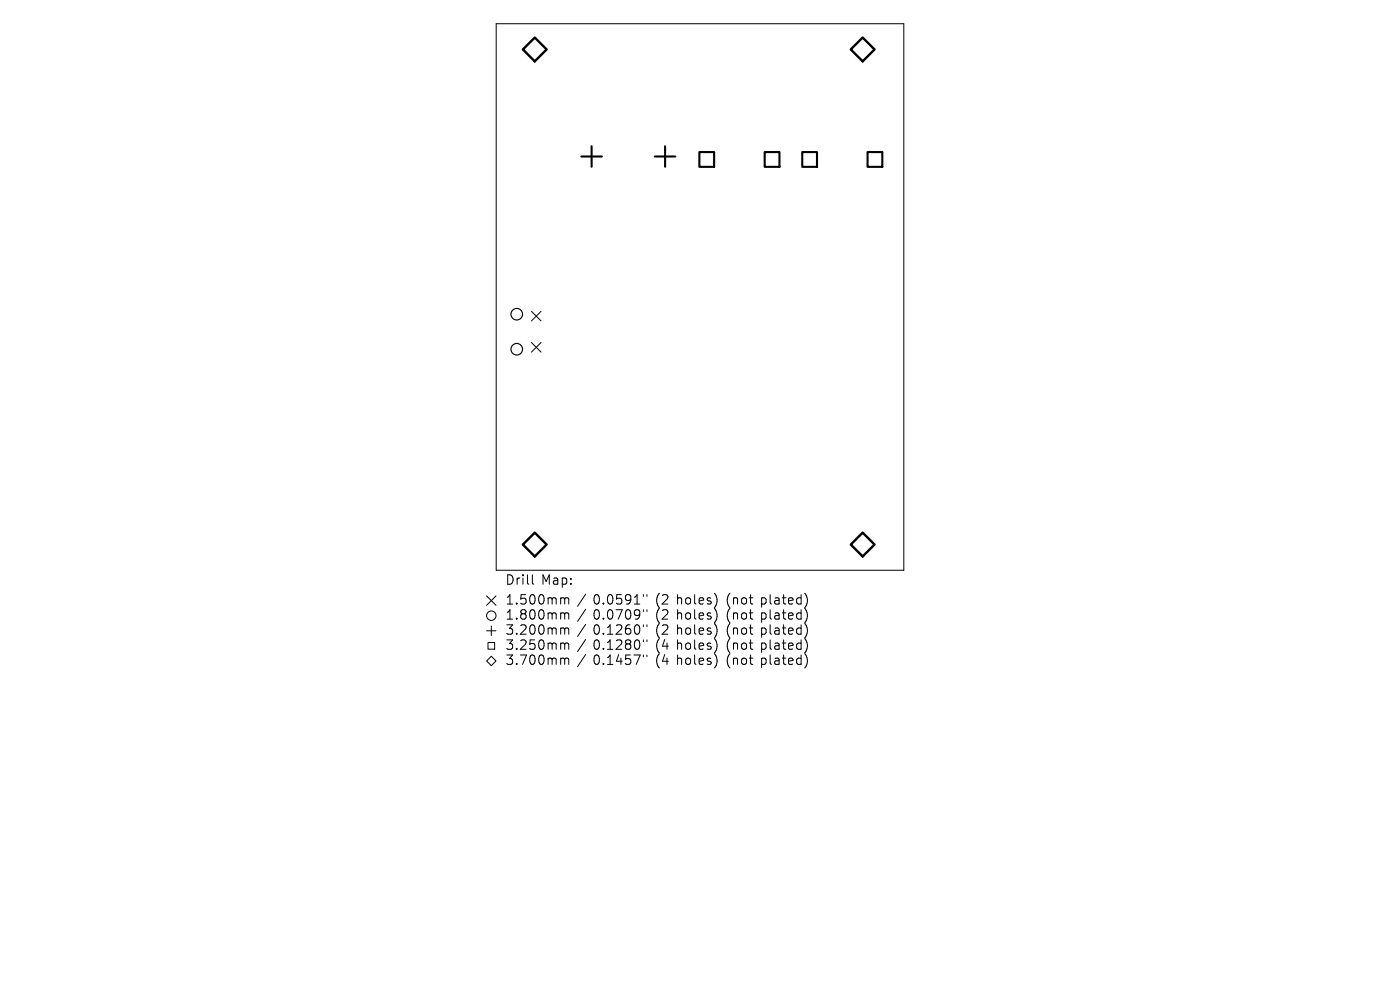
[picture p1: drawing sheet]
<svg xmlns="http://www.w3.org/2000/svg" width="297mm" height="210mm" viewBox="0 0 297 210" stroke-linecap="round" stroke-linejoin="round" font-family="sans-serif">
<defs><g id="words">
<g font-size="2.8">
<text x="107.2" y="124.5">Drill</text>
<text x="114.8" y="124.5">Map:</text>
<text x="107.2" y="128.7">1.500mm</text>
<text x="107.2" y="131.9">1.800mm</text>
<text x="125.8" y="128.7">0.0591&quot;</text>
<text x="125.8" y="131.9">0.0709&quot;</text>
<text x="139.1" y="128.7">(2</text>
<text x="139.1" y="131.9">(2</text>
<text x="143.7" y="128.7">holes)</text>
<text x="143.7" y="131.9">holes)</text>
<text x="154.3" y="128.7">(not</text>
<text x="154.3" y="131.9">(not</text>
<text x="161.7" y="128.7">plated)</text>
<text x="161.7" y="131.9">plated)</text>
<text x="107.2" y="135.1">3.200mm</text>
<text x="125.8" y="135.1">0.1260&quot;</text>
<text x="139.1" y="135.1">(2</text>
<text x="143.7" y="135.1">holes)</text>
<text x="154.3" y="135.1">(not</text>
<text x="161.7" y="135.1">plated)</text>
<text x="107.2" y="138.3">3.250mm</text>
<text x="107.2" y="141.5">3.700mm</text>
<text x="125.8" y="138.3">0.1280&quot;</text>
<text x="125.8" y="141.5">0.1457&quot;</text>
<text x="139.1" y="138.3">(4</text>
<text x="139.1" y="141.5">(4</text>
<text x="143.7" y="138.3">holes)</text>
<text x="143.7" y="141.5">holes)</text>
<text x="154.3" y="138.3">(not</text>
<text x="154.3" y="141.5">(not</text>
<text x="161.7" y="138.3">plated)</text>
<text x="161.7" y="141.5">plated)</text>
</g>
</g></defs>
<g fill="none" stroke="#000" stroke-width=".21">
<path d="M105.3 5h86.4v116h-86.4zM112.7 66l2.1 2.1M112.7 72.7l2.1 2M114.8 66l-2.1 2.1M114.8 72.7l-2.1 2M103.2 126.4l2 2M103.2 133.8h2M103.5 136.3h1.4v1.4h-1.4zM104.2 139.2l1 1-1 1-1-1zM104.2 132.8v2M105.2 126.4l-2 2M112.9 121.9v1.8l.3 .2"/>
<path d="M119.5 126.8l.3 .3M119.5 130l.3 .3M119.5 133.2l.3 .3M119.5 136.4l.3 .3M119.5 139.6l.3 .3M119.8 127.1v1M119.8 130.3v1M119.8 133.5v1M119.8 136.7v1M119.8 139.9v1M119.8 127.1l.3-.3 .5 .1 .1 1.2M119.8 130.3l.3-.3 .5 .1 .1 1.2"/>
<path d="M119.8 133.5l.3-.3 .5 .1 .1 1.2M119.8 136.7l.3-.3 .5 .1 .1 1.2M119.8 139.9l.3-.3 .5 .1 .1 1.2M124.2 126l-1.7 2.6M124.2 129.2l-1.7 2.6M124.2 132.4l-1.7 2.6M124.2 135.6l-1.7 2.6M124.2 138.8l-1.7 2.6M136.5 126.1v.4M136.5 129.3v.4M136.5 132.5v.4M136.5 135.7v.4"/>
<path d="M136.5 138.9v.4M137.2 126.1v.4M137.2 129.3v.4M137.2 132.5v.4M137.2 135.7v.4M137.2 138.9v.4M152 126.7v1.3M152 129.9v1.3M152 133.1v1.3M152 136.3v1.3M152 139.5v1.3M170.8 125.9a2.35 2.35 0 0 1 0 2.9"/>
<path d="M170.8 129.1a2.35 2.35 0 0 1 0 2.9M170.8 132.3a2.35 2.35 0 0 1 0 2.9M170.8 135.5a2.35 2.35 0 0 1 0 2.9M170.8 138.7a2.35 2.35 0 0 1 0 2.9"/>
<circle cx="104.2" cy="130.6" r="1"/>
</g>
<g fill="none" stroke="#000" stroke-width=".25">
<circle cx="109.6" cy="74.1" r="1.23"/>
<circle cx="109.6" cy="66.7" r="1.23"/>
</g>
<path d="M123.3 33.2h4.4M125.5 31v4.4M138.9 33.2h4.4M141.1 31v4.4M148.4 32.3h3.1v3.1h-3.1zM162.2 32.3h3.2v3.1h-3.2zM170.2 32.3h3.1v3.1h-3.1zM184 32.3h3.2v3.1h-3.2z" fill="none" stroke="#000" stroke-width=".44"/>
<path d="M110.9 10.5l2.5-2.5 2.6 2.5-2.6 2.5zM180.5 10.5l2.5-2.5 2.5 2.5-2.5 2.5zM110.9 115.5l2.5-2.5 2.6 2.5-2.6 2.5zM183 113l2.5 2.5-2.5 2.5-2.5-2.5z" fill="none" stroke="#000" stroke-width=".5"/>
<use href="#words"/>
</svg>
